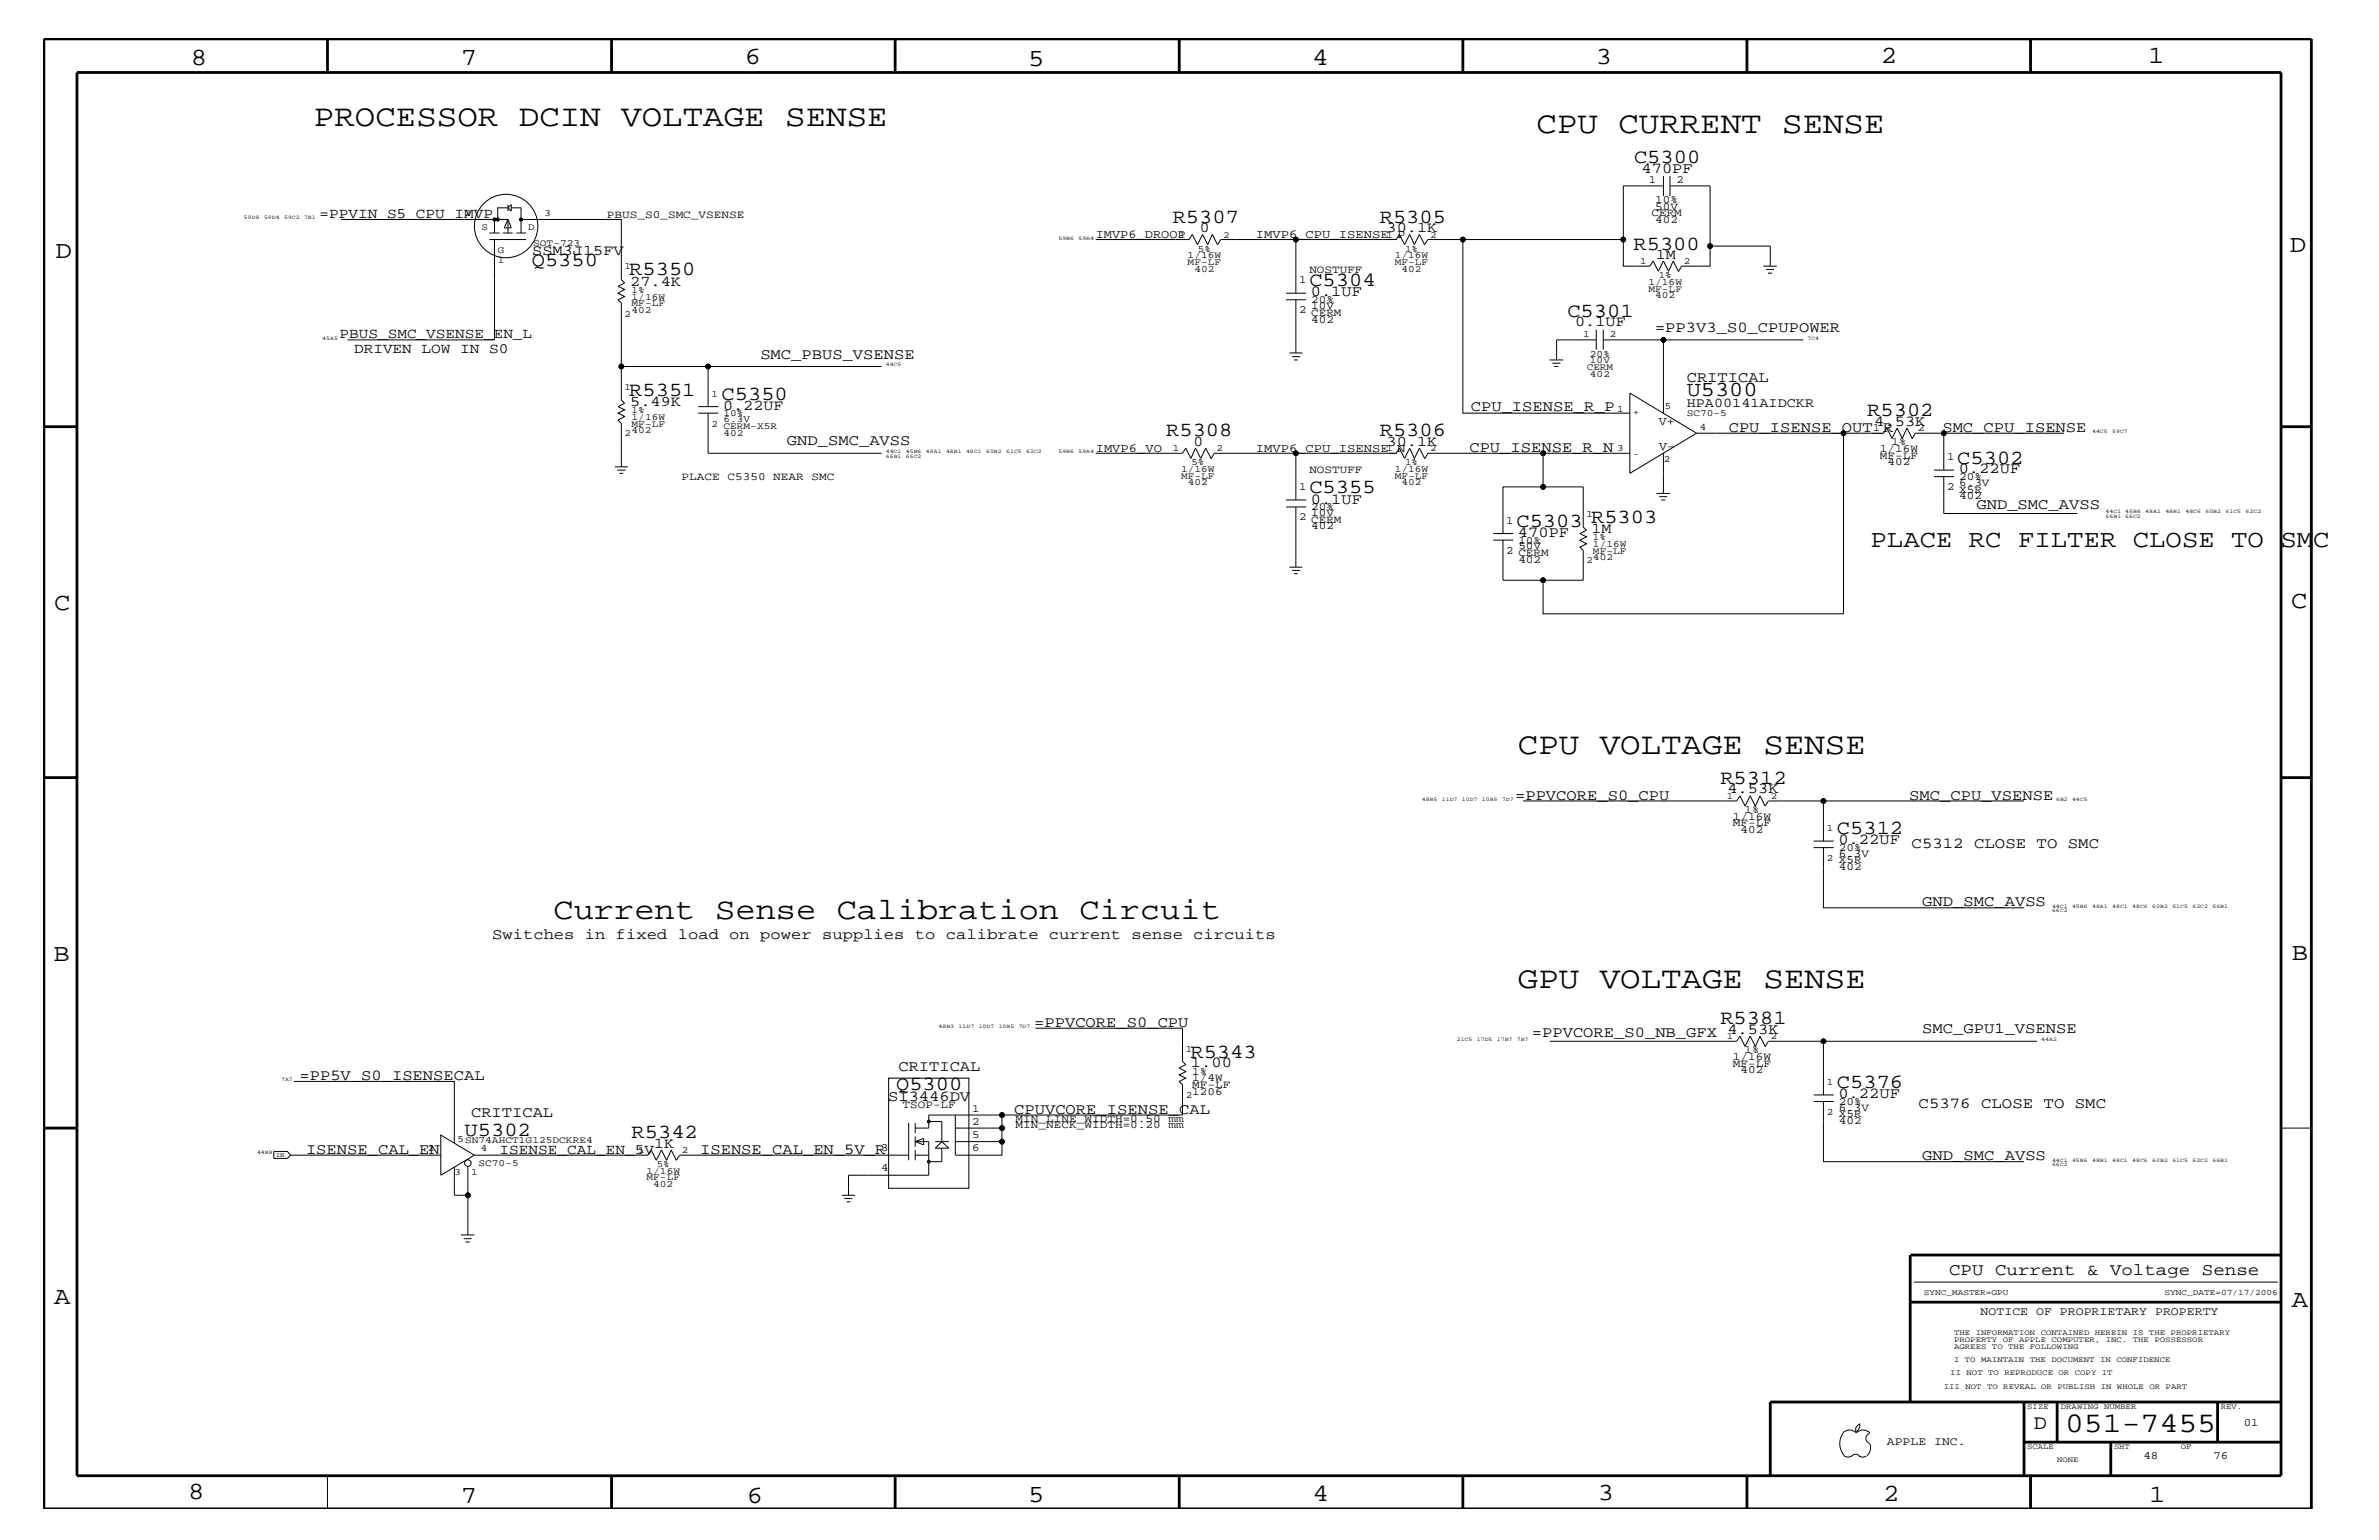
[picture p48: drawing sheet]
<svg xmlns="http://www.w3.org/2000/svg" width="432mm" height="279mm" viewBox="0 0 432 279" stroke-linecap="round" stroke-linejoin="round" font-family="sans-serif">
<defs><g id="words">
<g font-size="5.6">
<text x="57" y="22.9">PROCESSOR DCIN VOLTAGE SENSE</text>
<text x="278.9" y="24.1">CPU CURRENT SENSE</text>
<text x="275.5" y="136.8">CPU VOLTAGE SENSE</text>
<text x="275.5" y="179.3">GPU VOLTAGE SENSE</text>
</g>
<text font-size="5.5" x="100.5" y="166.7">Current Sense Calibration Circuit</text>
<text font-size="5.2" x="374.8" y="259.9">051-7455</text>
<g font-size="4.5">
<text x="34.6" y="11.7">8</text>
<text x="83.7" y="11.7">7</text>
<text x="135.2" y="11.5">6</text>
<text x="238.2" y="11.7">4</text>
<text x="289.6" y="11.5">3</text>
<text x="341.4" y="11.5">2</text>
<text x="389.9" y="11.5">1</text>
<text x="186.6" y="12.1">5</text>
<text x="10.1" y="46.8">D</text>
<text x="415.6" y="45.7">D</text>
<text x="339.5" y="99.3">PLACE RC FILTER CLOSE TO SMC</text>
<text x="9.8" y="110.6">C</text>
<text x="415.9" y="110.3">C</text>
<text x="9.7" y="174.3">B</text>
<text x="416" y="174.2">B</text>
<text x="9.8" y="236.7">A</text>
<text x="416" y="237.1">A</text>
<text x="34.1" y="271.9">8</text>
<text x="83.7" y="272.7">7</text>
<text x="135.6" y="272.7">6</text>
<text x="186.6" y="272.5">5</text>
<text x="238.3" y="272.3">4</text>
<text x="290" y="272.2">3</text>
<text x="341.8" y="272.3">2</text>
<text x="390.1" y="272.6">1</text>
</g>
<text font-size="3.9" x="306.2" y="71.8">U5300</text>
<text font-size="3.7" x="369.1" y="259.3">D</text>
<g font-size="3.6">
<text x="296.6" y="29.5">C5300</text>
<text x="212.9" y="40.4">R5307</text>
<text x="250.4" y="40.4">R5305</text>
<text x="296.5" y="45.3">R5300</text>
<text x="96.5" y="48.3">Q5350</text>
<text x="114.2" y="50">R5350</text>
<text x="237.7" y="51.9">C5304</text>
<text x="284.5" y="57.4">C5301</text>
<text x="114.2" y="71.8">R5351</text>
<text x="131" y="72.6">C5350</text>
<text x="338.9" y="75.6">R5302</text>
<text x="211.7" y="79.2">R5308</text>
<text x="250.4" y="79.2">R5306</text>
<text x="237.7" y="89.5">C5355</text>
<text x="355.3" y="84.1">C5302</text>
<text x="275.3" y="95.6">C5303</text>
<text x="288.8" y="94.9">R5303</text>
<text x="312.3" y="142.3">R5312</text>
<text x="333.4" y="151.3">C5312</text>
<text x="312.3" y="185.9">R5381</text>
<text x="216.1" y="191.9">R5343</text>
<text x="162.6" y="197.8">Q5300</text>
<text x="333.4" y="197.4">C5376</text>
<text x="84.3" y="206">U5302</text>
<text x="114.6" y="206.5">R5342</text>
</g>
<text font-size="3.1" x="353.8" y="231.3">CPU Current &amp; Voltage Sense</text>
<g font-size="2.8">
<text x="297.9" y="31.4">470PF</text>
<text x="237.9" y="53.8">0.1UF</text>
<text x="138" y="65.1">SMC_PBUS_VSENSE</text>
<text x="300.4" y="60.2">=PP3V3_S0_CPUPOWER</text>
<text x="306.2" y="69.4">CRITICAL</text>
<text x="267" y="74.5">CPU_ISENSE_R_P</text>
<text x="340.2" y="77.3">4.53K</text>
<text x="142.8" y="80.8">GND_SMC_AVSS</text>
<text x="266.7" y="82">CPU_ISENSE_R_N</text>
<text x="313.8" y="78.3">CPU_ISENSE_OUT_R</text>
<text x="352.6" y="78.3">SMC_CPU_ISENSE</text>
<text x="355.5" y="85.9">0.22UF</text>
<text x="237.9" y="91.4">0.1UF</text>
<text x="358.7" y="92.3">GND_SMC_AVSS</text>
<text x="275.5" y="97.4">470PF</text>
<text x="313.5" y="144">4.53K</text>
<text x="275" y="145.1">=PPVCORE_S0_CPU</text>
<text x="346.5" y="145.1">SMC_CPU_VSENSE</text>
<text x="333.7" y="153.2">0.22UF</text>
<text x="347" y="153.8">C5312 CLOSE TO SMC</text>
<text x="348.9" y="164.5">GND_SMC_AVSS</text>
<text x="89.3" y="170.3">Switches in fixed load on power supplies to calibrate current sense circuits</text>
<text x="187.7" y="186.3">=PPVCORE_S0_CPU</text>
<text x="278" y="188.1">=PPVCORE_S0_NB_GFX 4.53K</text>
<text x="348.9" y="187.5">SMC_GPU1_VSENSE</text>
<text x="54.4" y="195.9">=PP5V_S0_ISENSECAL</text>
<text x="163.1" y="194.3">CRITICAL</text>
<text x="216.2" y="193.7">1.00</text>
<text x="85.5" y="202.7">CRITICAL</text>
<text x="161.2" y="199.7">SI3446DV</text>
<text x="184.1" y="202">CPUVCORE_ISENSE_CAL</text>
<text x="333.7" y="199.2">0.22UF</text>
<text x="348.2" y="201">C5376 CLOSE TO SMC</text>
<text x="55.5" y="209.3">ISENSE_CAL_EN</text>
<text x="127.1" y="209.3">ISENSE_CAL_EN_5V_R</text>
<text x="348.9" y="210.5">GND_SMC_AVSS</text>
</g>
<g font-size="2.7">
<text x="96.6" y="46.3">SSM3J15FV</text>
<text x="217.8" y="42.1">0</text>
<text x="251.7" y="42.1">30.1K</text>
<text x="300.5" y="47">1M</text>
<text x="114.4" y="51.8">27.4K</text>
<text x="285.9" y="59.2">0.1UF</text>
<text x="114.4" y="73.7">5.49K</text>
<text x="131.2" y="74.4">0.22UF</text>
<text x="216.6" y="80.9">0</text>
<text x="251.7" y="80.9">30.1K</text>
<text x="288.9" y="96.7">1M</text>
<text x="118.7" y="208.2">1K</text>
</g>
<g font-size="2.6">
<text x="58" y="39.6">=PPVIN_S5_CPU_IMVP</text>
<text x="61.6" y="61.4">PBUS_SMC_VSENSE_EN_L</text>
<text x="64.3" y="64">DRIVEN LOW IN S0</text>
<text x="90.7" y="209.3">ISENSE_CAL_EN_5V</text>
</g>
<text font-size="2.5" x="306.2" y="73.8">HPA00141AIDCKR</text>
<g font-size="2.2">
<text x="198.9" y="43.2">IMVP6_DROOP</text>
<text x="227.9" y="43.2">IMVP6_CPU_ISENSE_P</text>
<text x="301.1" y="77.1">V+</text>
<text x="198.9" y="82">IMVP6_VO</text>
<text x="227.9" y="82">IMVP6_CPU_ISENSE_N</text>
<text x="301.2" y="81.6">V-</text>
</g>
<g font-size="2.1">
<text x="359.5" y="238.6">NOTICE OF PROPRIETARY PROPERTY</text>
<text x="342.5" y="262.2">APPLE INC.</text>
</g>
<g font-size="2">
<text x="299.3" y="33.1">1</text>
<text x="304.3" y="33.1">2</text>
<text x="110.2" y="39.6">PBUS_S0_SMC_VSENSE</text>
<text x="299.8" y="39.2">CERM</text>
<text x="300.4" y="38">50V</text>
<text x="300.4" y="36.8">10%</text>
<text x="300.4" y="40.4">402</text>
<text x="235.8" y="51.3">1</text>
<text x="237.7" y="49.6">NOSTUFF</text>
<text x="235.8" y="56.8">2 CERM</text>
<text x="238" y="56.1">10V</text>
<text x="238" y="55">20%</text>
<text x="238" y="58.5">402</text>
<text x="339.9" y="78.3">1</text>
<text x="341.2" y="83.3">MF-LF</text>
<text x="341.2" y="82">1/16W</text>
<text x="343.3" y="80.8">1%</text>
<text x="348.1" y="78.3">2</text>
<text x="353.4" y="83.5">1</text>
<text x="123.7" y="87.1">PLACE C5350 NEAR SMC</text>
<text x="235.8" y="88.9">1</text>
<text x="237.7" y="85.9">NOSTUFF</text>
<text x="342.6" y="84.4">402</text>
<text x="353.4" y="88.9">2</text>
<text x="355.6" y="87.1">20%</text>
<text x="355.6" y="88.2">6.3V</text>
<text x="355.6" y="89.4">X5R</text>
<text x="235.8" y="94.3">2</text>
<text x="238" y="94.9">CERM</text>
<text x="238" y="93.7">10V</text>
<text x="238" y="92.6">20%</text>
<text x="273.4" y="95">1</text>
<text x="355.6" y="90.6">402</text>
<text x="238" y="96">402</text>
<text x="273.4" y="100.4">2</text>
<text x="275.6" y="98.7">10%</text>
<text x="275.6" y="99.7">50V</text>
<text x="275.6" y="101">CERM</text>
<text x="275.6" y="102.1">402</text>
<text x="314.5" y="149.9">MF-LF</text>
<text x="314.5" y="148.7">1/16W</text>
<text x="316.7" y="147.5">1%</text>
<text x="315.9" y="151.1">402</text>
<text x="333.8" y="154.4">20%</text>
<text x="333.8" y="155.5">6.3V</text>
<text x="333.8" y="156.7">X5R</text>
<text x="333.8" y="157.9">402</text>
<text x="316.7" y="191.1">1%</text>
<text x="216.4" y="196.2">1/4W</text>
<text x="216.4" y="195">1%</text>
<text x="216.4" y="197.4">MF-LF</text>
<text x="314.5" y="193.6">MF-LF</text>
<text x="314.5" y="192.3">1/16W</text>
<text x="315.9" y="194.8">402</text>
<text x="163.8" y="201">TSOP-LF</text>
<text x="176.4" y="201.7">1</text>
<text x="184.3" y="203.5">MIN_LINE_WIDTH=0.50 mm</text>
<text x="216.4" y="198.7">1206</text>
<text x="333.8" y="201.5">6.3V</text>
<text x="333.8" y="202.7">X5R</text>
<text x="333.8" y="204">402</text>
<text x="333.8" y="200.4">20%</text>
<text x="159.9" y="208.9">3</text>
<text x="176.4" y="204.1">2</text>
<text x="176.4" y="206.5">5</text>
<text x="176.4" y="208.9">6</text>
<text x="184.3" y="204.7">MIN_NECK_WIDTH=0.20 mm</text>
<text x="159.9" y="212.5">4</text>
<text x="407.2" y="258.7">01</text>
<text x="389" y="264.7">48</text>
<text x="401.7" y="264.7">76</text>
</g>
<g font-size="1.8">
<text x="84.3" y="39.2">2</text>
<text x="87.4" y="41.7">S</text>
<text x="95.8" y="41.7">D</text>
<text x="98.8" y="39.2">3</text>
<text x="90.3" y="47.7">1</text>
<text x="90.3" y="45.9">G</text>
<text x="96.8" y="44.6">SOT-723</text>
<text x="214" y="43.1">1</text>
<text x="215.6" y="46.8">1/16W</text>
<text x="217.4" y="45.7">5%</text>
<text x="222" y="43.1">2</text>
<text x="251.6" y="43.1">1</text>
<text x="253.2" y="46.8">1/16W</text>
<text x="255" y="45.7">1%</text>
<text x="259.6" y="43.1">2</text>
<text x="297.7" y="47.9">1</text>
<text x="305.6" y="47.9">2</text>
<text x="113.4" y="48.9">1</text>
<text x="114.6" y="53.2">1%</text>
<text x="215.6" y="48">MF-LF</text>
<text x="216.8" y="49.3">402</text>
<text x="253.2" y="48">MF-LF</text>
<text x="254.4" y="49.3">402</text>
<text x="299.2" y="51.7">1/16W</text>
<text x="299.2" y="52.9">MF-LF</text>
<text x="301.1" y="50.5">1%</text>
<text x="113.4" y="57.4">2</text>
<text x="114.6" y="54.4">1/16W</text>
<text x="114.6" y="55.6">MF-LF</text>
<text x="114.6" y="56.8">402</text>
<text x="300.4" y="54.1">402</text>
<text x="287.4" y="61.1">1</text>
<text x="288.6" y="65.9">10V</text>
<text x="288.6" y="64.7">20%</text>
<text x="292.2" y="61.1">2</text>
<text x="113.4" y="70.7">1</text>
<text x="129.1" y="72">1</text>
<text x="288" y="67.1">CERM</text>
<text x="288.6" y="68.4">402</text>
<text x="114.6" y="77.4">MF-LF</text>
<text x="114.6" y="76.2">1/16W</text>
<text x="114.6" y="75">1%</text>
<text x="129.1" y="77.4">2</text>
<text x="131.3" y="76.7">6.3V</text>
<text x="131.3" y="77.9">CERM-X5R</text>
<text x="131.3" y="75.6">10%</text>
<text x="293.5" y="74.7">1</text>
<text x="302.2" y="74.2">5</text>
<text x="306.2" y="75.6">SC70-5</text>
<text x="113.4" y="79.2">2</text>
<text x="114.6" y="78.6">402</text>
<text x="131.3" y="79.1">402</text>
<text x="212.9" y="81.9">1</text>
<text x="220.8" y="81.9">2</text>
<text x="251.6" y="81.9">1</text>
<text x="259.6" y="81.9">2</text>
<text x="293.5" y="81.9">3</text>
<text x="302" y="83.8">2</text>
<text x="308.5" y="78">4</text>
<text x="214.4" y="85.6">1/16W</text>
<text x="214.4" y="86.9">MF-LF</text>
<text x="215.6" y="88.1">402</text>
<text x="216.2" y="84.4">5%</text>
<text x="253.2" y="86.9">MF-LF</text>
<text x="253.2" y="85.6">1/16W</text>
<text x="254.4" y="88.1">402</text>
<text x="255" y="84.4">1%</text>
<text x="288" y="93.8">1</text>
<text x="289.1" y="99.3">1/16W</text>
<text x="289.1" y="100.4">MF-LF</text>
<text x="289.1" y="98">1%</text>
<text x="289.1" y="101.6">402</text>
<text x="288" y="102.2">2</text>
<text x="313.4" y="144.9">1</text>
<text x="321.4" y="144.9">2</text>
<text x="331.6" y="150.7">1</text>
<text x="331.6" y="156.2">2</text>
<text x="215.2" y="190.8">1</text>
<text x="313.4" y="188.6">1</text>
<text x="321.4" y="188.6">2</text>
<text x="331.6" y="196.8">1</text>
<text x="215.2" y="199.2">2</text>
<text x="331.6" y="202.3">2</text>
<text x="77.6" y="208.9">2</text>
<text x="83.1" y="207.1">5SN74AHCT1G125DCKRE4</text>
<text x="87.3" y="208.9">4</text>
<text x="115.8" y="209.2">1</text>
<text x="123.8" y="209.2">2</text>
<text x="82.5" y="213.2">3</text>
<text x="85.5" y="213.2">1</text>
<text x="86.9" y="211.6">SC70-5</text>
<text x="117.3" y="214.2">MF-LF</text>
<text x="117.3" y="213">1/16W</text>
<text x="118.6" y="215.3">402</text>
<text x="119.2" y="211.7">5%</text>
</g>
<g font-size="1.7">
<text x="296.4" y="75.4">+</text>
<text x="296.4" y="82.8">-</text>
</g>
<g font-size="1.5">
<text x="349.2" y="235">SYNC_MASTER=GPU</text>
<text x="392.9" y="235">SYNC_DATE=07/17/2006</text>
</g>
<g font-size="1.4">
<text x="354.7" y="242.3">THE INFORMATION CONTAINED HEREIN IS THE PROPRIETARY</text>
<text x="354.7" y="243.5">PROPERTY OF APPLE COMPUTER, INC. THE POSSESSOR</text>
<text x="354.7" y="244.7">AGREES TO THE FOLLOWING</text>
<text x="352.8" y="252">III NOT TO REVEAL OR PUBLISH IN WHOLE OR PART</text>
<text x="354" y="249.5">II NOT TO REPRODUCE OR COPY IT</text>
<text x="354.7" y="247.1">I TO MAINTAIN THE DOCUMENT IN CONFIDENCE</text>
<text x="368" y="255.6">SIZE</text>
<text x="374.1" y="255.6">DRAWING NUMBER</text>
<text x="403.1" y="255.6">REV.</text>
<text x="368" y="262.9">SCALE</text>
<text x="383.7" y="262.9">SHT</text>
<text x="395.8" y="262.9">OF</text>
<text x="373.4" y="265.3">NONE</text>
</g>
<text font-size="1.2" x="50" y="209.9">IN</text>
<g font-size="1">
<text x="44.3" y="39.8">59D8</text>
<text x="47.9" y="39.8">59D4</text>
<text x="51.6" y="39.8">59C2</text>
<text x="55.2" y="39.8">7B1</text>
<text x="192.1" y="43.5">59B6</text>
<text x="195.7" y="43.5">59A4</text>
<text x="58.5" y="61.7">45A5</text>
<text x="328.1" y="61.7">7C4</text>
<text x="160.8" y="66.5">44C5</text>
<text x="160.8" y="82.2">44C1</text>
<text x="160.8" y="83.2">66B1</text>
<text x="164.4" y="83.2">66C2</text>
<text x="164.4" y="82.2">45B6</text>
<text x="168.1" y="82.2">48A1</text>
<text x="171.7" y="82.2">48B1</text>
<text x="175.3" y="82.2">48C1</text>
<text x="179" y="82.2">60B2</text>
<text x="182.6" y="82.2">61C5</text>
<text x="186.3" y="82.2">62C2</text>
<text x="192.1" y="82.2">59B6</text>
<text x="195.7" y="82.2">59A4</text>
<text x="379.7" y="78.6">44C5</text>
<text x="383.4" y="78.6">59C7</text>
<text x="382.2" y="93.2">44C1</text>
<text x="382.2" y="94">66B1 66C2</text>
<text x="385.7" y="93.2">45B6</text>
<text x="389.4" y="93.2">48A1</text>
<text x="393" y="93.2">48B1</text>
<text x="396.7" y="93.2">48C6</text>
<text x="400.3" y="93.2">60B2</text>
<text x="403.9" y="93.2">61C5</text>
<text x="407.6" y="93.2">62C2</text>
<text x="258.1" y="145.3">48B5</text>
<text x="261.7" y="145.3">11D7</text>
<text x="265.3" y="145.3">10D7</text>
<text x="269" y="145.3">10B5</text>
<text x="272.6" y="145.3">7D7</text>
<text x="373.2" y="145.3">6B2</text>
<text x="376.1" y="145.3">44C5</text>
<text x="372.4" y="164.7">44C1</text>
<text x="372.4" y="165.6">66C2</text>
<text x="376.1" y="164.7">45B6</text>
<text x="379.7" y="164.7">48A1</text>
<text x="383.4" y="164.7">48C1</text>
<text x="387" y="164.7">48C6</text>
<text x="390.7" y="164.7">60B2</text>
<text x="394.3" y="164.7">61C5</text>
<text x="397.9" y="164.7">62C2</text>
<text x="401.6" y="164.7">66B1</text>
<text x="170.4" y="186.5">48B3</text>
<text x="174" y="186.5">11D7</text>
<text x="177.6" y="186.5">10D7</text>
<text x="181.3" y="186.5">10B5</text>
<text x="184.9" y="186.5">7D7</text>
<text x="264.4" y="188.9">21C5</text>
<text x="268.1" y="188.9">17D5</text>
<text x="271.7" y="188.9">17B7</text>
<text x="275.3" y="188.9">7B7</text>
<text x="370.5" y="188.9">44A2</text>
<text x="51.1" y="196.2">7A7</text>
<text x="46.7" y="209.3">44B8</text>
<text x="372.4" y="210.8">44C1</text>
<text x="372.4" y="211.6">66C2</text>
<text x="376.1" y="210.8">45B6</text>
<text x="379.7" y="210.8">48B1</text>
<text x="383.4" y="210.8">48C1</text>
<text x="387" y="210.8">48C6</text>
<text x="390.7" y="210.8">60B2</text>
<text x="394.3" y="210.8">61C5</text>
<text x="397.9" y="210.8">62C2</text>
<text x="401.6" y="210.8">66B1</text>
</g>
</g></defs>
<g fill="none" stroke="#000" stroke-width=".18">
<path d="M61.9 39.8h30.3M89.7 39.8v2.5M92.2 37.7l.6-.6v1.2l-.6-.6h-1.9v2.1M92.2 37.1v1.2M92.2 39.8v2.5M92.2 39.8l.6 1.5h-1.3zM92.8 37.7h1.8v4.6M94.6 39.8h18.2v10.9l.6 .6-1.2 .6 1.2 .6-1.2 .7 1.2 .6-1.2 .6 .6 .6v11.5h15.7v7.3M301.9 33.7h-7.3v14.6h4.9l.6-.9 .9 1.8 .9-1.8 1 1.8 .8-1.8 .9 1.8M301.9 31.9v3.7M303.1 33.7h7.3v10.9h10.9v3.7M303.1 31.9v3.7"/>
<path d="M88.8 43.5h6.7M88.8 42.3h1.9M89.7 43.5v18.2h-26.6M91.3 42.3h1.7M93.7 42.3h1.8M198.9 43.5h16.9l.6-1 .9 1.9 1-1.9 .9 1.9 .8-1.9 1 1.9 .6-.9h31.8l.6-1 .9 1.9 1-1.9 .8 1.9 .9-1.9 1 1.9 .6-.9h35.4M233.4 54.4h3.7M233.4 53.2h3.7M235.2 43.5v9.7M235.2 54.4v9.6M265.5 43.5v31.5h30.3M289.7 59.8v3.6"/>
<path d="M291 59.8v3.6M310.4 44.6v3.7h-5.2l-.6 1M320 48.3h2.5M320.5 48.9h1.5M320.9 49.6h.7M112.8 66.5v6.1l.6 .6-1.2 .6 1.2 .6-1.2 .6 1.2 .6-1.2 .6 .6 .6v7.9M126.7 75h3.7M126.7 73.8h3.7M128.5 75v7.2h31.5M128.5 66.5h31.5M234 64h2.4M234.5 64.7h1.5"/>
<path d="M234.9 65.3h.6M281.3 65.3h2.4M281.8 65.9h1.4M282.1 66.5h.8M289.7 61.7h-7.2v3.6M291 61.7h10.9v13.3M301.9 61.7h25.4M307.9 78.6l-12.1 7.3v-14.6l12.1 7.3h34l.6-.9 .9 1.8 .9-1.8 1 1.8 .8-1.8 .9 1.8M334.6 78.6v32.8h-54.5v-6.1h7.3v-5.4l-.6-.6 1.2-.6-1.2-.7 1.2-.6-1.2-.6 1.2-.6-.6-.6v-7.3h-14.6v8.5M352.8 78.6v6.7M374.7 78.6h-27.1l-.6 1M111.6 84.7h2.4"/>
<path d="M112 85.3h1.5M112.4 85.9h.7M198.9 82.2h15.7l.6-.9 1 1.9 .8-1.9 .9 1.9 1-1.9 .9 1.9M233.4 92h3.7M233.4 90.7h3.7M235.2 82.2v8.5M235.2 92v10.9M258.6 83.2l-1-1.9-.9 1.9-.8-1.9-1 1.9-.9-1.9-.6 .9h-33l-.6 1.1M271 98h3.7M271 96.8h3.7M272.8 98v7.3h7.3M280.1 82.2h-20.9l-.6 1.1"/>
<path d="M295.8 82.2h-15.7v6.1M300.7 89.5h2.4M301.2 90.1h1.4M301.5 90.7h.8M301.9 82.2v7.3M351 86.5h3.7M351 85.3h3.7M352.8 86.5v6.7h24.2M234 102.9h2.4M234.5 103.5h1.5M234.9 104.1h.6M276.4 145.3h38.8l.6-.9 .9 1.8 1-1.8 .9 1.8 .8-1.8 1 1.8 .6-.9h46.4"/>
<path d="M329.2 153.8h3.6M329.2 152.6h3.6M331 153.8v10.9h36.4M331 145.3v7.3M53.3 196.2h29.2v11.2M161.3 195.6h14.6v20h-14.6zM188 186.5h26.6v6.1l.6 .6-1.2 .5 1.2 .7-1.2 .6 1.2 .6-1.2 .6 .6 .6v5.5h-46v2.4h-2.5M281.3 188.9h33.9l.6-.9 .9 1.9 1-1.9 .9 1.9 .8-1.9 1 1.9M329.2 199.8h3.6M329.2 198.7h3.6M331 199.8v11h36.4M331 188.9h-10l-.6 1"/>
<path d="M369.7 188.9h-38.7v9.8M49.7 208.9h2.5l.5 .7-.5 .6h-2.5zM52.7 209.6h27.3M84.9 211.6v5.3h-2.4v-5.2M84.9 216.9v7.2M86.1 209.6l-6.1 3.6v-7.3l6.1 3.7h31.5l.6-1 .9 1.9 1-1.9 .9 1.9 .8-1.9 1 1.9 .6-.9h41.5M152.8 216.9h2.4M153.2 217.5h1.5M153.7 218h.6M164.9 203.7v6.8M166.1 207.1h2.5v6.1h-14.6v3.7M166.1 209.6h2.5"/>
<path d="M166.1 207.1l1.5-.6v1.2zM166.1 203.7v1.9M166.1 206.2v1.9M166.1 208.6v1.9M168.6 203.5h2.3v3.6M169.8 208.3l1.1-1.2 1.3 1.2zM169.8 207.1h2.4M170.9 208.3v2.5h-2.3M173.4 202.3v7.3h8.5v-2.5M173.4 204.7h8.5M181.9 204.7v2.4h-8.5M181.9 202.3v2.4"/>
<path d="M414 204.7h5.5M83.7 224.1h2.4M84.2 224.7h1.4M84.5 225.3h.8M347.4 232.6h66M334.5 260a1.69 1.69 0 0 1 2.4 0 1.72 1.72 0 0 1 2.5 0M337.5 258.3l.1 .1a1.27 1.27 0 0 1-.7 1.3M337.5 258.4a.99 .99 0 0 0-.6 1.4M59.4 267.7v6.1M334.5 260a3.3 3.3 0 0 0 .3 4.1M334.7 264.1l.7 .3 .8-.3M336.1 264.1l.7-.3 .7 .3"/>
<path d="M337.4 264.1l.7 .3 .7-.3M339.4 260.1a.93 .93 0 0 0-.7 .9 .93 .93 0 0 0 .7 .9M339.4 262l.1 .7a1.99 1.99 0 0 1-.6 1.4"/>
<circle cx="89.7" cy="39.8" r=".25"/>
<circle cx="90.3" cy="39.8" r=".25"/>
<circle cx="94.6" cy="39.8" r=".25"/>
<circle cx="91.9" cy="41" r="5.8"/>
<circle cx="235.2" cy="43.5" r=".42"/>
<circle cx="265.5" cy="43.5" r=".42"/>
<circle cx="294.6" cy="43.5" r=".42"/>
<circle cx="310.4" cy="44.6" r=".42"/>
<circle cx="112.8" cy="66.5" r=".42"/>
<circle cx="128.5" cy="66.5" r=".42"/>
<circle cx="301.9" cy="61.7" r=".42"/>
<circle cx="334.6" cy="78.6" r=".42"/>
<circle cx="352.8" cy="78.6" r=".42"/>
<circle cx="235.2" cy="82.2" r=".42"/>
<circle cx="280.1" cy="82.2" r=".42"/>
<circle cx="280.1" cy="88.3" r=".42"/>
<circle cx="280.1" cy="105.3" r=".42"/>
<circle cx="331" cy="145.3" r=".42"/>
<circle cx="331" cy="188.9" r=".42"/>
<circle cx="84.9" cy="216.9" r=".42"/>
<circle cx="84.9" cy="211" r=".59"/>
<circle cx="168.6" cy="210.8" r=".25"/>
<circle cx="168.6" cy="203.5" r=".25"/>
<circle cx="181.9" cy="204.7" r=".42"/>
<circle cx="181.9" cy="202.3" r=".42"/>
<circle cx="181.9" cy="207.1" r=".42"/>
</g>
<g fill="#000">
<circle cx="89.7" cy="39.8" r=".25"/>
<circle cx="90.3" cy="39.8" r=".25"/>
<circle cx="94.6" cy="39.8" r=".25"/>
<circle cx="235.2" cy="43.5" r=".42"/>
<circle cx="265.5" cy="43.5" r=".42"/>
<circle cx="294.6" cy="43.5" r=".42"/>
<circle cx="310.4" cy="44.6" r=".42"/>
<circle cx="112.8" cy="66.5" r=".42"/>
<circle cx="128.5" cy="66.5" r=".42"/>
<circle cx="301.9" cy="61.7" r=".42"/>
<circle cx="334.6" cy="78.6" r=".42"/>
<circle cx="352.8" cy="78.6" r=".42"/>
<circle cx="235.2" cy="82.2" r=".42"/>
<circle cx="280.1" cy="82.2" r=".42"/>
<circle cx="280.1" cy="88.3" r=".42"/>
<circle cx="280.1" cy="105.3" r=".42"/>
<circle cx="331" cy="145.3" r=".42"/>
<circle cx="331" cy="188.9" r=".42"/>
<circle cx="84.9" cy="216.9" r=".42"/>
<circle cx="181.9" cy="204.7" r=".42"/>
<circle cx="181.9" cy="202.3" r=".42"/>
<circle cx="181.9" cy="207.1" r=".42"/>
</g>
<g fill="none" stroke="#000" stroke-width=".51">
<path d="M8 7.1h411.5v266.7h-411.5zM14 13.2h400v254.5h-400zM59.4 7.1v6.1M111 7.1v6.1M162.5 7.1v6.1M214 7.1v6.1M265.5 7.1v6.1M317.1 7.1v6.1M368.6 7.1v6.1M8 77.4h6M414 77.4h5.5M8 141.1h6"/>
<path d="M414 141.1h5.5M8 204.7h6M346.7 236.2h67.3M346.7 227.7v26.7M346.8 227.7h67.2M367.4 254.4v13.3M373.4 254.4v7.2M402.5 254.4v7.2M414 254.4h-92.7v13.3M111 267.7v6.1M162.5 267.7v6.1M214 268v5.8"/>
<path d="M265.5 267.7v6.1M317.1 267.7v6.1M367.4 261.6h46.6M368.6 267.7v6.1M383.1 261.6v6.1"/>
</g>
<use href="#words"/>
</svg>
